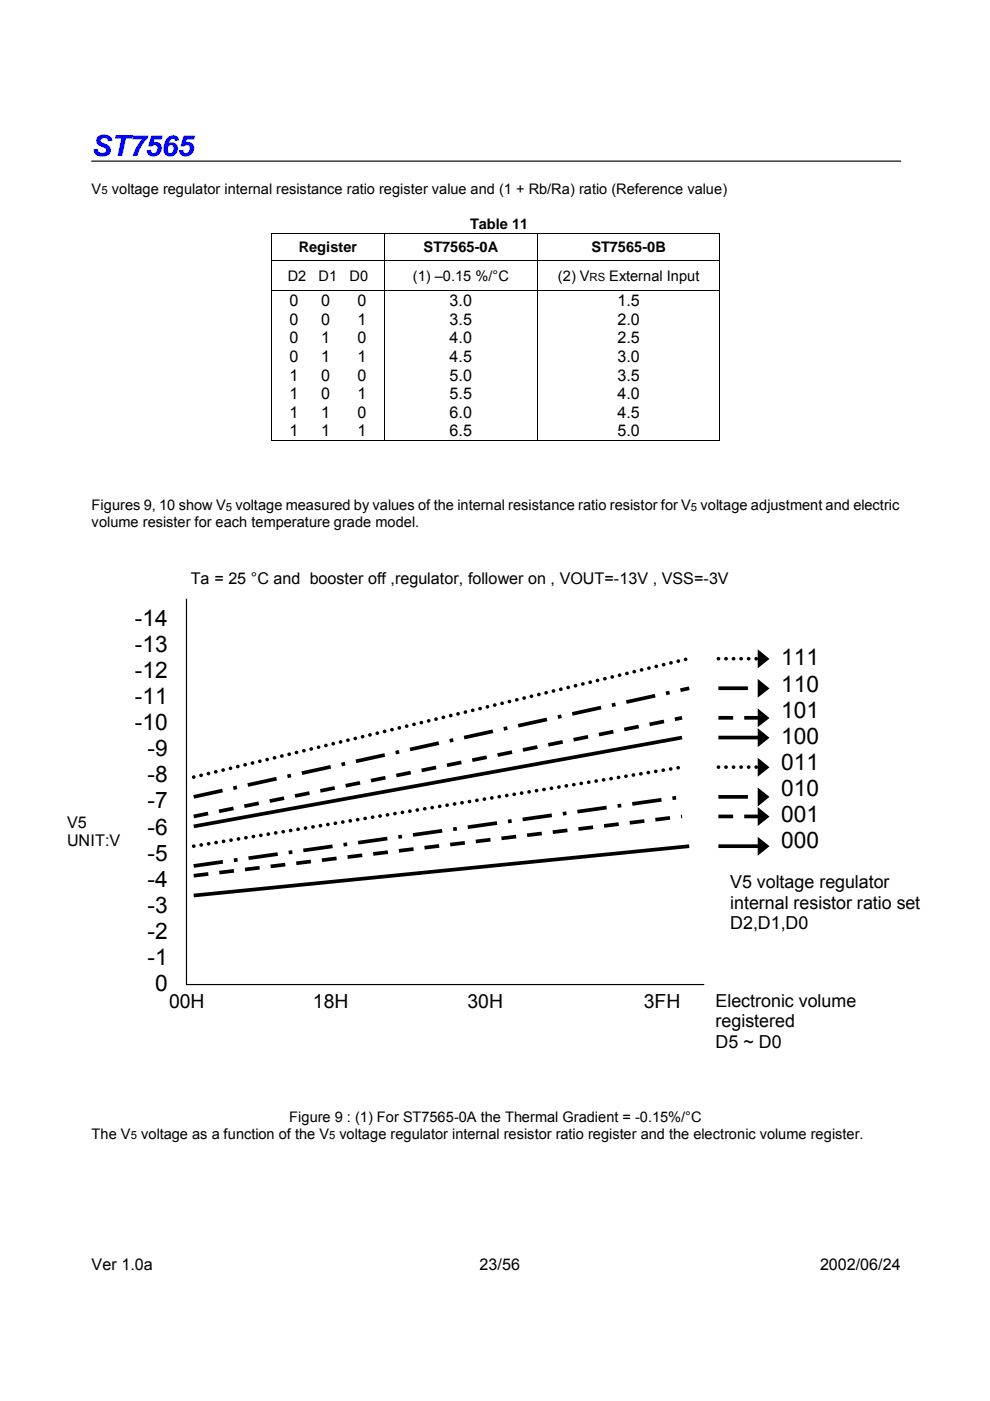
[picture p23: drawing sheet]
<svg xmlns="http://www.w3.org/2000/svg" width="210mm" height="297mm" viewBox="0 0 210 297" stroke-linecap="round" stroke-linejoin="round" font-family="sans-serif">
<defs><g id="words">
<text font-size="6.2" fill="#00f" x="19.4" y="33">ST7565</text>
<g font-size="4.8">
<text x="28.6" y="132.7">-14</text>
<text x="28.6" y="138.3">-13</text>
<text x="28.6" y="143.8">-12</text>
<text x="165.7" y="141.1">111</text>
<text x="28.6" y="149.3">-11</text>
<text x="165.7" y="146.6">110</text>
<text x="28.6" y="154.9">-10</text>
<text x="165.7" y="152.2">101</text>
<text x="31.3" y="160.4">-9</text>
<text x="165.7" y="157.7">100</text>
<text x="31.3" y="165.9">-8</text>
<text x="165.7" y="163.2">011</text>
<text x="31.3" y="171.4">-7</text>
<text x="165.7" y="168.7">010</text>
<text x="31.3" y="177">-6</text>
<text x="165.7" y="174.2">001</text>
<text x="165.7" y="179.9">000</text>
<text x="31.3" y="182.5">-5</text>
<text x="31.3" y="188">-4</text>
<text x="31.3" y="193.5">-3</text>
<text x="31.3" y="199.1">-2</text>
<text x="31.3" y="204.6">-1</text>
<text x="32.9" y="210.1">0</text>
</g>
<g font-size="4.1">
<text x="35.9" y="213.7">00H</text>
<text x="66.4" y="213.7">18H</text>
<text x="99.2" y="213.7">30H</text>
<text x="136.5" y="213.7">3FH</text>
</g>
<g font-size="3.8">
<text x="154.8" y="188.3">V5 voltage regulator</text>
<text x="154.8" y="192.7">internal resistor ratio set</text>
<text x="154.8" y="197">D2,D1,D0</text>
<text x="151.7" y="213.5">Electronic volume</text>
<text x="151.7" y="217.8">registered</text>
<text x="151.7" y="222.1">D5 ~ D0</text>
</g>
<g font-size="3.4">
<text x="61.4" y="64.9">0</text>
<text x="68.1" y="64.9">0</text>
<text x="75.8" y="64.9">0</text>
<text x="95.3" y="64.9">3.0</text>
<text x="130.9" y="64.9">1.5</text>
<text x="61.4" y="68.9">0</text>
<text x="68.1" y="68.9">0</text>
<text x="75.8" y="68.9">1</text>
<text x="95.3" y="68.9">3.5</text>
<text x="130.9" y="68.9">2.0</text>
<text x="61.4" y="72.8">0</text>
<text x="61.4" y="76.8">0</text>
<text x="68.1" y="72.8">1</text>
<text x="68.1" y="76.8">1</text>
<text x="75.8" y="72.8">0</text>
<text x="75.8" y="76.8">1</text>
<text x="95.3" y="72.8">4.0</text>
<text x="95.3" y="76.8">4.5</text>
<text x="130.9" y="72.8">2.5</text>
<text x="130.9" y="76.8">3.0</text>
<text x="61.4" y="80.7">1</text>
<text x="68.1" y="80.7">0</text>
<text x="75.8" y="80.7">0</text>
<text x="95.3" y="80.7">5.0</text>
<text x="130.9" y="80.7">3.5</text>
<text x="61.4" y="84.6">1</text>
<text x="61.4" y="88.6">1</text>
<text x="68.1" y="84.6">0</text>
<text x="68.1" y="88.6">1</text>
<text x="75.8" y="84.6">1</text>
<text x="75.8" y="88.6">0</text>
<text x="95.3" y="84.6">5.5</text>
<text x="95.3" y="88.6">6.0</text>
<text x="130.9" y="84.6">4.0</text>
<text x="130.9" y="88.6">4.5</text>
<text x="61.4" y="92.5">1</text>
<text x="68.1" y="92.5">1</text>
<text x="75.8" y="92.5">1</text>
<text x="95.3" y="92.5">6.5</text>
<text x="130.9" y="92.5">5.0</text>
<text x="40.5" y="123.8">Ta = 25 °C and booster off ,regulator, follower on , VOUT=-13V , VSS=-3V</text>
<text x="14.2" y="175.5">V5</text>
<text x="14.2" y="179.4">UNIT:V</text>
<text x="19.4" y="269.2">Ver 1.0a</text>
<text x="101.7" y="269.2">23/56</text>
<text x="173.9" y="269.2">2002/06/24</text>
</g>
<g font-size="3.1">
<text x="19.4" y="41.1">V</text>
<text x="23.7" y="41.1">voltage regulator internal resistance ratio register value and (1 + Rb/Ra) ratio (Reference value)</text>
<text x="63.3" y="53.4">Register</text>
<text x="89.8" y="53.4">ST7565-0A</text>
<text x="99.7" y="48.6">Table 11</text>
<text x="125.4" y="53.4">ST7565-0B</text>
<text x="61" y="59.5">D2</text>
<text x="67.5" y="59.5">D1</text>
<text x="74.1" y="59.5">D0</text>
<text x="87.5" y="59.5">(1) –0.15 %/°C</text>
<text x="118.3" y="59.5">(2) V</text>
<text x="129.2" y="59.5">External Input</text>
<text x="19.4" y="108.2">Figures 9, 10 show V voltage measured by values of the internal resistance ratio resistor for V voltage adjustment and electric</text>
<text x="19.4" y="111.8">volume resister for each temperature grade model.</text>
<text x="61.3" y="238">Figure 9 : (1) For ST7565-0A the Thermal Gradient = -0.15%/°C</text>
<text x="19.4" y="241.5">The V</text>
<text x="29.9" y="241.5">voltage as a function of the V</text>
<text x="72" y="241.5">voltage regulator internal resistor ratio register and the electronic volume register.</text>
</g>
<g font-size="2.4">
<text x="21.5" y="41.2">5</text>
<text x="125" y="59.6">RS</text>
<text x="47.9" y="108.2">5</text>
<text x="146.5" y="108.2">5</text>
<text x="27.7" y="241.5">5</text>
<text x="69.8" y="241.5">5</text>
</g>
</g></defs>
<path d="M19.4 34.2h171.6M39.5 127v81.7h109.7" fill="none" stroke="#000" stroke-width=".25"/>
<path d="M57.5 49.3h.2v.2h-.2zM152.4 49.3h.2v.2h-.2zM152.4 55.2h.2v.1h-.2zM152.4 61.6h.2v.1h-.2zM152.4 93.3h.2v.2h-.2z" fill="#000"/>
<g fill="none" stroke="#000" stroke-width=".21">
<path d="M57.5 49.4h94.9M57.5 55.2h94.9M57.6 49.5v5.7M57.6 55.3v6.3M81.4 49.5v5.7M81.4 55.3v6.3M113.9 49.5v5.7M113.9 55.3v6.3M152.5 49.5v5.7M152.5 55.3v6.3M57.5 61.6h94.9M57.6 61.7v31.8"/>
<path d="M81.4 61.7v31.8M113.9 61.7v31.8M152.5 61.7v31.8M57.5 93.4h23.9M81.5 93.4h32.3M114 93.4h38.4"/>
</g>
<path d="M144.6 156.4l-103.5 18.8M152.3 156.4h8.4M146.1 179.4l-105 10.5M152.3 179.4h8.4" fill="none" stroke="#000" stroke-width=".78" stroke-linecap="butt"/>
<path d="M152.3 152.2h8.4M41.1 173.1l103.5-20.9M152.3 173.1h8.4M41.1 185.7l103.5-12.6" fill="none" stroke="#000" stroke-width=".78" stroke-dasharray="3.1 2.3" stroke-linecap="butt"/>
<path d="M152.3 145.9h8.4M41.1 169l105-23.1M152.3 169h8.4M41.1 183.6l103.5-14.6" fill="none" stroke="#000" stroke-width=".78" stroke-dasharray="6.3 2.3 .8 2.3" stroke-linecap="butt"/>
<path d="M152.3 139.7h8.4M41.1 179.4l103.5-16.8M41.1 164.8l105-25.2M152.3 162.6h8.4" fill="none" stroke="#000" stroke-width=".78" stroke-dasharray="0 1.6"/>
<path d="M160.7 137.7l2.5 2-2.5 2zM160.7 143.9l2.5 2.1-2.5 1.9zM160.7 150.2l2.5 2-2.5 2zM160.7 154.4l2.5 2-2.5 2zM160.7 160.7l2.5 2-2.5 2zM160.7 167l2.5 2-2.5 2zM160.7 171.1l2.5 2-2.5 2zM160.7 177.4l2.5 2-2.5 2z" fill="#000"/>
<use href="#words"/>
</svg>
